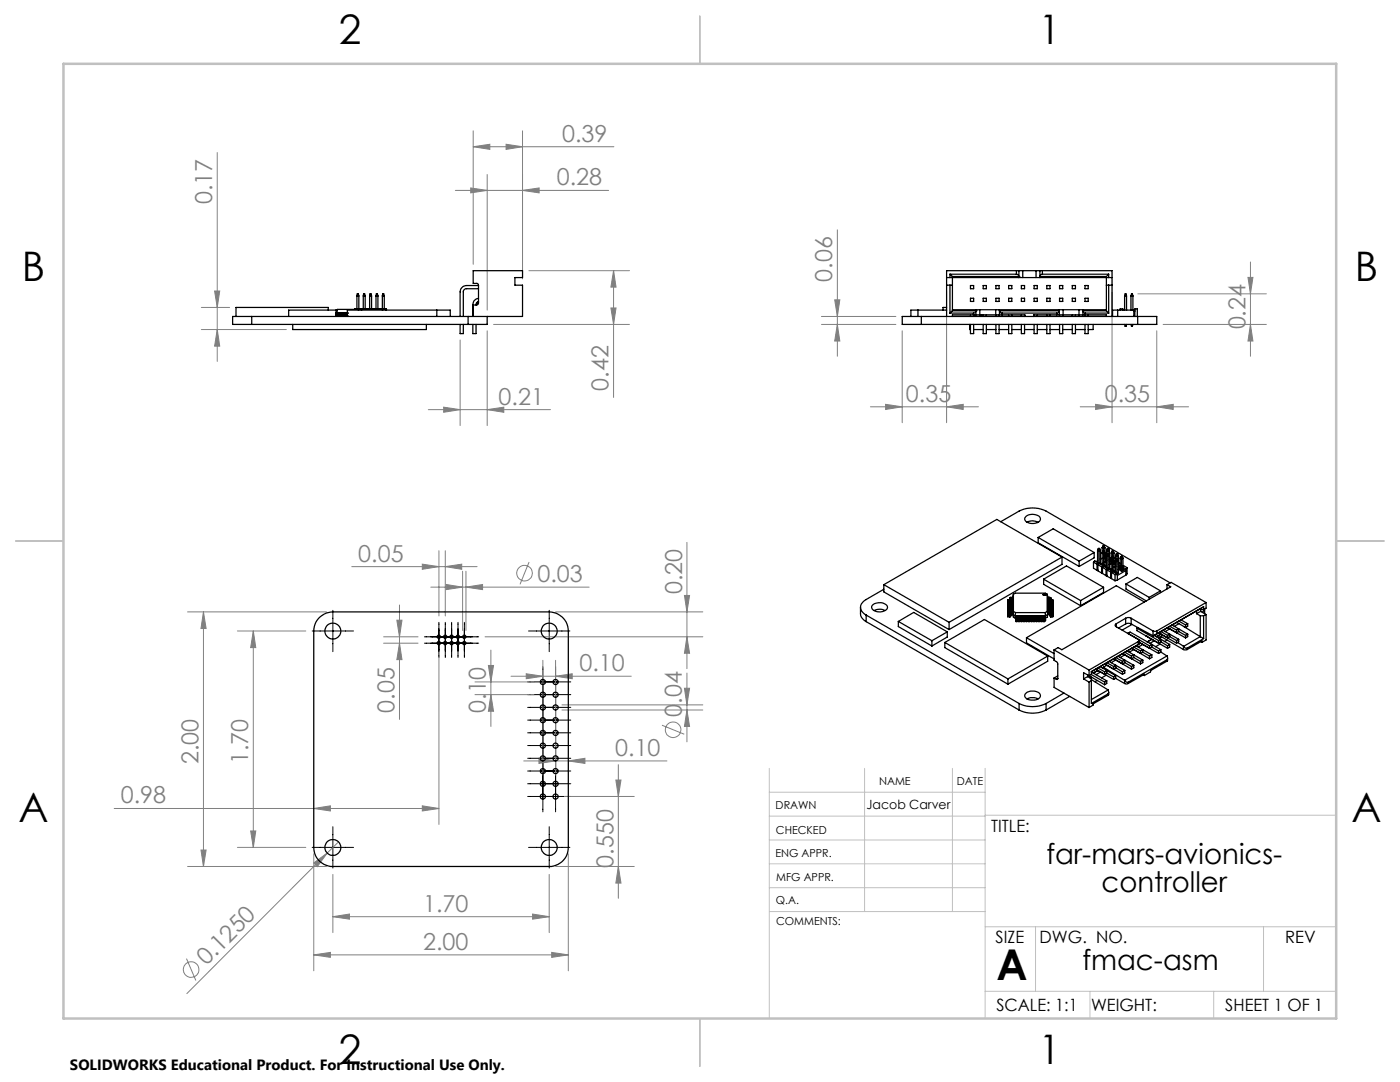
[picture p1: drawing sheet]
<svg xmlns="http://www.w3.org/2000/svg" width="279mm" height="216mm" viewBox="0 0 279 216" stroke-linecap="round" stroke-linejoin="round" font-family="sans-serif">
<defs><g id="words">
<text font-size="8.5" x="198.9" y="195.5">A</text>
<g font-size="8.1">
<text x="67.6" y="8.9">2</text>
<text x="207.3" y="8.9">1</text>
<text x="4.4" y="56.2">B</text>
<text x="270.4" y="56.2">B</text>
<text x="3.7" y="164.1">A</text>
<text x="269.7" y="164.1">A</text>
<text x="67.6" y="212.4">2</text>
<text x="207.3" y="212.4">1</text>
</g>
<g font-size="5.6">
<text x="208.8" y="172.3">far-mars-avionics-</text>
<text x="219.8" y="178">controller</text>
<text x="216" y="193.5">fmac-asm</text>
</g>
<g font-size="4.7" fill="#808080">
<text x="112.2" y="28.3">0.39</text>
<text x="42.3" y="40.8" transform="rotate(-90 42.3 40.8)">0.17</text>
<text x="111.1" y="37">0.28</text>
<text x="166.1" y="56.2" transform="rotate(-90 166.1 56.2)">0.06</text>
<text x="248.6" y="65.7" transform="rotate(-90 248.6 65.7)">0.24</text>
<text x="121.4" y="78" transform="rotate(-90 121.4 78)">0.42</text>
<text x="99.5" y="80.7">0.21</text>
<text x="180.8" y="80.2">0.35</text>
<text x="220.5" y="80.2">0.35</text>
<text x="71.5" y="112">0.05</text>
<text x="107.3" y="116.1">0.03</text>
<text x="136.1" y="118.6" transform="rotate(-90 136.1 118.6)">0.20</text>
<text x="115.7" y="133.9">0.10</text>
<text x="78.7" y="142.2" transform="rotate(-90 78.7 142.2)">0.05</text>
<text x="97" y="142.2" transform="rotate(-90 97 142.2)">0.10</text>
<text x="136.1" y="143" transform="rotate(-90 136.1 143)">0.04</text>
<text x="39.6" y="152.5" transform="rotate(-90 39.6 152.5)">2.00</text>
<text x="49.6" y="152.5" transform="rotate(-90 49.6 152.5)">1.70</text>
<text x="122.8" y="150.8">0.10</text>
<text x="24.1" y="160.3">0.98</text>
<text x="122.4" y="173.2" transform="rotate(-90 122.4 173.2)">0.550</text>
<text x="84.4" y="181.9">1.70</text>
<text x="84.4" y="189.5">2.00</text>
<text x="41.2" y="192.8" transform="rotate(-45 41.2 192.8)">0.1250</text>
</g>
<g font-size="3.4">
<text x="197.8" y="166">TITLE:</text>
<text x="198.7" y="188.1">SIZE</text>
<text x="207.5" y="188.1">DWG. NO.</text>
<text x="256.5" y="188.2">REV</text>
<text x="198.8" y="201.7">SCALE: 1:1</text>
<text x="217.7" y="201.8">WEIGHT:</text>
<text x="244.5" y="201.7">SHEET 1 OF 1</text>
</g>
<text font-size="3" x="14" y="213.5">SOLIDWORKS Educational Product. For Instructional Use Only.</text>
<text font-size="2.5" x="172.9" y="161.4">Jacob Carver</text>
<g font-size="2.2">
<text x="154.8" y="161.4">DRAWN</text>
<text x="175.4" y="156.6">NAME</text>
<text x="191" y="156.6">DATE</text>
<text x="154.9" y="166.3">CHECKED</text>
<text x="154.8" y="171">ENG APPR.</text>
<text x="154.9" y="175.7">MFG APPR.</text>
<text x="154.9" y="180.4">Q.A.</text>
<text x="154.9" y="184.6">COMMENTS:</text>
</g>
</g></defs>
<g fill="none" stroke="#808080" stroke-width=".2">
<path d="M43.4 30.4v41.7M90.9 38h30.6M93.9 37.5l3.3 .5-3.3 .5zM94.4 29.3l3.4-.5v1zM94.4 26.1v26.6M94.4 29.3h28.1M97.2 34.8v27.1M101 28.8l3.3 .5-3.3 .5zM104.3 38l3.3-.5v1zM104.3 26.1v29.5M42.8 58.1h1.1l-.5 3.2zM105.6 54h20"/>
<path d="M122.4 54l.5 3.3h-1zM122.4 54v25.3M166.6 59.8h1l-.5 3.3zM167.1 45.9v25.2M188.9 58.2v26.1M221.9 58.2v26.1M227.1 58.6h25.6M249.1 55.4h.9l-.4 3.2zM249.6 52.3v18.8M40.2 61.3h5.6M40.2 65.8h16.9M43.4 65.8l.5 3.3h-1.1z"/>
<path d="M91.8 67.8v17.1M97.2 66v18.9M98.5 64.7h27.1M121.9 61.5h1l-.5 3.2zM163.9 64.7h14.9M163.9 63.1h14.9M167.1 64.7l.5 3.4h-1zM180.1 66v18.3M230.9 66v18.3M232.1 64.7h20.6M249.6 64.7l.4 3.4h-.9zM85.5 81.7h24.4"/>
<path d="M88.5 81.2l3.3 .5-3.3 .6zM97.2 81.7l3.3-.5v1.1zM173.7 81.2h21.6M176.7 80.7l3.4 .5-3.4 .5zM188.9 81.2l3.3-.5v1zM215.6 81.2h21.6M218.7 80.7l3.2 .5-3.2 .5zM230.9 81.2l3.2-.5v1zM70.2 113.1h25M84.3 112.6l3.3 .5-3.3 .5zM86 117.2h31.6M87.6 109.9v13"/>
<path d="M88.9 113.1l3.2-.5v1zM88.9 109.9v13M89 116.6l3.3 .6-3.3 .5zM92.3 114v11.8M93 117.2l3.3-.6v1.1zM93 114v11.8M105.6 112.1l-1.8 4.5M136.6 118.8h1l-.5 3.3zM137.1 108.2v25.2M37.4 122.1h27.8M40.6 122.1v50.8M40.6 122.1l.5 3.3h-1z"/>
<path d="M47.4 125.9h13.6M50.6 125.9v43.2M50.6 125.9l.4 3.3h-1zM76.6 128.3h6.8M76.6 127.1h6.8M79.2 123.8h1l-.5 3.3zM79.7 128.3l.5 3.3h-1zM79.7 120.7v22.8M87.6 131.2v33.3M94.8 136.1h11.8M94.8 138.6h11.8M96.8 127.1h43.5"/>
<path d="M97.5 132.8h1l-.5 3.3zM98 129.7v15.3M98 138.6l.5 3.3h-1zM102 134.9h24M105 134.4l3.3 .5-3.3 .5zM108.3 131.8v22.8M110.9 134.9l3.3-.5v1zM110.9 131.8v22.8M110.9 122.1h29.4M136.6 137.3h1l-.5 3.4zM137.1 127.1l.5 3.3h-1zM137.1 134.3v13.7"/>
<path d="M104.5 151.8h28.6M107.6 151.3l3.3 .5-3.3 .5zM112.1 140.7h28.2M112.1 141.7h28.2M112.6 158.9h14M113.4 151.8l3.3-.5v1zM122.9 155.6h1l-.5 3.3zM123.4 152.6v26.6M132.1 144.7l4.5 1.8M137.1 141.7l.5 3.3h-1zM22.8 161.3h64.8M37.4 172.9h27.8"/>
<path d="M40.1 169.6h1l-.5 3.3zM47.4 169.1h13.6M50 165.8h1l-.4 3.3zM62.6 170.4v23.3M62.6 172.2l2.7-2-2 2.7zM62.6 161.3l3.3-.5v1zM65.3 170.2l-28 28.1M66.4 174.5v11.6M67.6 168l-2.3 2.2M84.3 160.8l3.3 .5-3.3 .5zM109.6 174.5v11.6M110.9 172.9h15.7"/>
<path d="M113.4 170.4v23.3M123.4 172.9l.5 3.3h-1zM37.2 191.3l1.9 4.4M62.6 190.5l3.3-.5v1zM62.6 190.5h50.8M66.4 182.9l3.3-.5v1zM66.4 182.9h43.2M106.3 182.4l3.3 .5-3.3 .5zM110.1 190l3.3 .5-3.3 .5z"/>
<circle cx="104.7" cy="114.4" r="1.55"/>
<circle cx="134.3" cy="145.6" r="1.55"/>
<circle cx="38.1" cy="193.4" r="1.56"/>
</g>
<g fill="none" stroke="#000" stroke-width=".2">
<path d="M62.3 125.9h8.3M66.4 121.8v8.2M84.7 127.1h10.8M84.7 128.3h10.8M87.6 124.2v7M88.9 124.2v7M90.1 124.2v7M91.4 124.2v7M92.7 124.2v7M105.3 136.1h8.6M105.3 138.6h8.6M105.5 125.9h8.2"/>
<path d="M108.3 133v29M109.6 121.8v8.2M110.9 133v29M105.3 158.9h8.6M105.3 156.4h8.6M105.3 153.8h8.6M105.3 151.3h8.6M105.3 148.8h8.6M105.3 146.2h8.6M105.3 141.1h8.6M105.3 143.7h8.6M62.3 169.1h8.3"/>
<path d="M66.4 165v8.2M105.5 169.1h8.2M109.6 165v8.2"/>
</g>
<g fill="none" stroke="#c0c0c0" stroke-width=".2">
<path d="M153.5 153.3v49.9M153.5 158.1h43.1M172.5 153.3v28.6M190.1 153.3v28.6M196.6 153.3v49.9M153.5 167.6h43.1M153.5 162.8h43.1M153.5 172.4h43.1M153.5 177.1h43.1M196.6 162.7h70.1M153.6 181.9h43M196.6 197.8h70.1"/>
<path d="M196.6 184.9h70.1M206.7 184.9v12.9M217.5 197.8v5.4M242.2 197.8v5.4M252.2 184.9v12.9"/>
</g>
<path d="M139.7 3.2v9.5M3.1 107.9h9.6M266.7 107.9h9.5M139.7 203.2v9.6" fill="none" stroke="#c0c0c0" stroke-width=".25"/>
<path d="M12.7 12.7h254v190.5h-254z" fill="none" stroke="#c0c0c0" stroke-width=".5"/>
<g fill="#808080">
<path d="M62.6 172.2l2.7-2-2 2.7z"/>
<path d="M104.3 38l3.3-.5v1zM93.9 37.5l3.3 .5-3.3 .5zM101 28.8l3.3 .5-3.3 .5zM94.4 29.3l3.4-.5v1zM84.3 160.8l3.3 .5-3.3 .5zM62.6 161.3l3.3-.5v1z"/>
<path d="M88.5 81.2l3.3 .5-3.3 .6zM97.2 81.7l3.3-.5v1.1zM176.7 80.7l3.4 .5-3.4 .5zM188.9 81.2l3.3-.5v1zM218.7 80.7l3.2 .5-3.2 .5zM230.9 81.2l3.2-.5v1zM105 134.4l3.3 .5-3.3 .5zM110.9 134.9l3.3-.5v1zM84.3 112.6l3.3 .5-3.3 .5zM88.9 113.1l3.2-.5v1zM66.4 182.9l3.3-.5v1zM106.3 182.4l3.3 .5-3.3 .5zM62.6 190.5l3.3-.5v1zM110.1 190l3.3 .5-3.3 .5zM89 116.6l3.3 .6-3.3 .5zM93 117.2l3.3-.6v1.1zM107.6 151.3l3.3 .5-3.3 .5zM113.4 151.8l3.3-.5v1z"/>
<path d="M121.9 61.5h1l-.5 3.2zM122.4 54l.5 3.3h-1zM79.7 128.3l.5 3.3h-1zM79.2 123.8h1l-.5 3.3zM137.1 127.1l.5 3.3h-1zM136.6 118.8h1l-.5 3.3z"/>
<path d="M42.8 58.1h1.1l-.5 3.2zM43.4 65.8l.5 3.3h-1.1zM249.1 55.4h.9l-.4 3.2zM249.6 64.7l.4 3.4h-.9zM166.6 59.8h1l-.5 3.3zM167.1 64.7l.5 3.4h-1zM97.5 132.8h1l-.5 3.3zM98 138.6l.5 3.3h-1zM136.6 137.3h1l-.5 3.4zM137.1 141.7l.5 3.3h-1zM40.6 122.1l.5 3.3h-1zM40.1 169.6h1l-.5 3.3zM50.6 125.9l.4 3.3h-1zM50 165.8h1l-.4 3.3zM122.9 155.6h1l-.5 3.3zM123.4 172.9l.5 3.3h-1z"/>
</g>
<g fill="none" stroke="#000" stroke-width=".25">
<path d="M71.2 59.1h.4M71.2 59.1l.1-.5h.2l.1 .5M71.2 59.1v2.5M71.6 59.1v2.5M72.5 59.1v2.5M72.5 59.1h.4M72.5 59.1l.1-.5h.2l.1 .5M72.9 59.1v2.5M73.8 59.1h.4M73.8 59.1v-.5h.2l.2 .5M73.8 59.1v2.5M74.2 59.1v2.5"/>
<path d="M75 59.1h.4M75 59.1l.1-.5h.2l.1 .5M75 59.1v2.5M75.4 59.1v2.5M76.3 59.1h.4M76.3 59.1l.1-.5h.2l.1 .5M76.3 59.1v2.5M76.7 59.1v2.5M95.5 57.6h-2.4a.6 .6 0 0 0-.6 .6v4.9M95.5 57h-2.4a1.33 1.33 0 0 0-1.3 1.2v4.9M95.5 59.5a1.21 1.21 0 0 0-1.1 1.3v2.3M188.9 55.4h33"/>
<path d="M188.9 56.9h1.2M189.6 54.7l.5 .5M189.6 54.7h13.2M189.6 54.7v.7M189.6 56.9v5.6M190.1 55.2h13.2M190.1 55.2v6.8M193.7 57h.6v.6h-.6zM193.7 59.5h.6v.6h-.6zM196.2 57h.6v.6h-.6zM196.2 59.5h.6v.6h-.6zM198.8 57h.6v.6h-.6z"/>
<path d="M198.8 59.5h.6v.6h-.6zM201.3 57h.6v.6h-.6zM201.3 59.5h.6v.6h-.6zM202.8 54.7l.3 .1 .2 .4M202.8 54h.5M202.8 54h-13.9v9.1M202.8 54v.7M203.3 55.2h.1M203.3 54h.8M203.3 54v1.4M203.8 57h.7v.6h-.7zM203.8 59.5h.7v.6h-.7z"/>
<path d="M204.1 54h2.7M204.1 54v1.4M206.4 57h.6v.6h-.6zM206.4 59.5h.6v.6h-.6zM206.8 54h.7M206.8 54v1.4M207.5 55.2h.1M207.5 54h.5M207.5 55.2h13.3M207.5 54v1.4M208 54.7l-.2 .1-.3 .4M208 54h13.9v9.1"/>
<path d="M208 54.7h13.3M208 54v.7M208.9 57h.6v.6h-.6zM208.9 59.5h.6v.6h-.6zM211.5 57h.6v.6h-.6zM211.5 59.5h.6v.6h-.6zM214 57h.6v.6h-.6zM214 59.5h.6v.6h-.6zM216.5 57h.7v.6h-.7zM216.5 59.5h.7v.6h-.7zM220.8 55.2v6.8M220.8 56.9h1.1"/>
<path d="M221.3 54.7v.7M221.3 56.9v5.6M221.3 54.7l-.5 .5M224.4 59.1v2.8M224.4 59.1h.4M224.4 59.1l.1-.5h.2l.1 .5M224.8 59.1v2.8M225.7 59.1h.4M225.7 59.1l.1-.5h.2l.1 .5M225.7 59.1v2.8M226.1 59.1v2.8M50.2 63.1h-3.8v1.6h3.8"/>
<path d="M50.2 63.1h43.2M50.2 63.1v1.6M50.2 64.7h43.2M58.4 64.7v1.1h26.7v-1.1M65.5 61.9v-.6h-18.4v1.8M67.1 61.9v1.2M67.1 62.5h.1M67.1 62.4h2.2M67.1 62.5v.4M67.2 62.6h.1M67.2 62.4h.1M67.2 62.6l-.1 .5"/>
<path d="M67.2 62.4l-.1 .1M67.2 63h.1M67.3 62.6v.2M67.3 62.5h.1M67.3 61.9h-9.7v1.2M67.3 62.5h.2M67.3 63v.1M67.3 62.5v.5M67.4 62.5h-.1M67.4 62.4v.1M67.4 63h.1M67.5 62.5h.1"/>
<path d="M67.5 62.5l-.1 .5M67.6 62.6h.1M67.6 62.4h.1M67.6 62.6l-.1 .5M67.6 62.4l-.1 .1M67.6 63h.1M67.7 62.5h.1M67.7 63v.1M67.7 62.5l-.1 .5M67.7 62.4v.1M67.8 63h.1M67.8 62.5h.1"/>
<path d="M67.8 62.5v.5M67.9 62.6h.1M67.9 62.4h.1M67.9 62.6l-.1 .5M67.9 62.4l-.1 .1M67.9 63h.1M68 63h.1M68.1 62.5h.1M68.1 63v.1M68.1 62.5l-.1 .5M68.1 62.4v.1M68.1 63h.1"/>
<path d="M68.2 62.5h.1M68.2 62.5l-.1 .5M68.3 62.4l-.1 .1M68.3 63h.1M68.3 62.6h.1M68.3 62.4h.1M68.4 62.6h-.1l-.1 .5M68.4 62.5h.1M68.4 63v.1M68.4 62.5l-.1 .5M68.4 62.4v.1M68.5 63h.1"/>
<path d="M68.5 62.5h.1M68.5 63v.1M68.5 62.5v.5M68.6 62.4l-.1 .1M68.7 63h.1M68.7 62.6h.1M68.7 62.4h.1M68.8 62.5h.1M68.8 63v.1M68.8 62.6h-.2v.4M68.8 62.5l-.1 .5M68.8 62.4v.1"/>
<path d="M68.8 63h.1M68.9 62.5h.1M68.9 63v.1M68.9 62.5l-.1 .5M69 62.4l-.1 .1M69 63h.1M69 62.6h.1M69 62.4h.1M69 62.6l-.1 .4M69.1 62.5h.1M69.1 63v.1M69.1 62.5h.2"/>
<path d="M69.1 62.5l-.1 .5M69.1 62.4v.1M69.2 63h.1M69.3 62.5h.1M69.3 63v.1M69.3 62.5l-.1 .5M69.3 62.4h.1M69.3 63.1v-1.2h20.6v1.2M69.3 62.8v.2h-2.2M69.3 62.4v.1M70.8 61.7v-.1h6.3v.3M70.9 61.6v.1"/>
<path d="M71.5 61.7v.2M71.9 61.6v.1M72 61.6v.1M72.1 61.7v.2M72.2 61.6v.1M73.2 61.6v.1M73.3 61.6v.1M73.4 61.6v.1M74.5 61.6v.1M74.6 61.6v.1M74.7 61.6v.1M75.7 61.6v.1"/>
<path d="M75.8 61.6v.1M76 61.6v.1M76.3 61.9v-.2h-9l-.1 .7M77 61.6v.3M87.2 61.9v1.2M91.8 64.7v1.9h.7v-1.9M93.4 63.1h3.8M93.4 63.1v1.6M94.4 64.7v1.9h.6v-1.9M95.1 60.9l.4-.4v-3.6l-.3-.3h-.8v-2.6h9.9v1.4h-1.5v1.5h1.5v6.2h-7.1M95.1 60.9h-.7v2.2M95.5 60.3l-.3 .2-.1 .4"/>
<path d="M95.5 60.1l-.4 .4-.1 .4M97.2 63.1v1.6h-3.8M183.2 61.9v1.2M183.9 63.1h-3.8v1.6h3.8M183.9 63.1h43.1M183.9 64.7h43.1M183.9 63.1v1.6M188.9 61.9h-7.1v1.2M188.9 61.3h-.7v.6M189.6 62.5h4.7M190.1 62h4.7M190.1 62l-.5 .5"/>
<path d="M190.1 61.8h30.7M193.5 64.7v1.1h.2M193.7 64.7v1.9h.6v-1.9M193.7 62.8v.3M194.3 62.8h.5M194.3 62.8h-4.2v.3M194.3 62.5v.3M194.3 65.8h1.9M194.3 62.8v.3M194.4 62.8v.3M194.8 62l-.2 .4-.3 .1M194.8 62h.1"/>
<path d="M194.8 62.8h.7M194.8 61.8v1M195.5 62.8h3.2M195.5 61.8v1M195.9 62.8v.3M196.2 64.7v1.9h.6v-1.9M196.2 62.8v.3M196.8 65.8h2M196.8 62.8v.3M198.7 62.8h.8M198.7 61.8v1M198.8 64.7v1.9h.6v-1.9"/>
<path d="M198.8 62.8v.3M199.4 65.8h1.9M199.4 62.8v.3M199.5 62l.2 .4 .3 .1M199.5 62.8h.5M199.5 62h.1M199.5 62h11.9M199.5 61.8v1M200 62.5h10.9M200 62.8h4.5v.3M200 62.5v.3M201.3 64.7v1.9h.6v-1.9"/>
<path d="M201.3 62.8v.3M201.9 65.8h1.9M201.9 62.8v.3M203.8 64.7v1.9h.7v-1.9M203.8 62.8v.3M204.5 62.8v.3M204.5 65.8h1.9M206.4 64.7v1.9h.6v-1.9M207 65.8h1.9M207 62.8v.3M208.9 64.7v1.9h.6v-1.9M208.9 62.8v.3"/>
<path d="M209.5 62.8v.3M209.5 65.8h2M210.9 62.8h.5M210.9 62.8h-4.6v.3M210.9 62.5v.3M211.4 62l-.2 .4-.3 .1M211.4 62h.1M211.4 62.8h.8M211.4 61.8v1M211.5 64.7v1.9h.6v-1.9M211.5 62.8v.3M212.1 65.8h1.9"/>
<path d="M212.1 62.8v.3M212.2 62.8h3.1M212.2 61.8v1M214 64.7v1.9h.6v-1.9M214 62.8v.3M214.6 65.8h1.9M214.6 62.8v.3M215.3 62.8h.8M215.3 61.8v1M216.1 62l.2 .4 .3 .1M216.1 62.8h.5M216.1 62h.1"/>
<path d="M216.1 62h4.7M216.1 61.8v1M216.5 64.7v1.9h.7v-1.9M216.5 62.8v.3M216.6 62.8h4.2v.3M216.6 62.5h4.7M216.6 62.5v.3M217.2 62.8v.3M218.2 64.7v1.1h-1M220.8 62l.5 .5M222 63.1v-1.2h4.3v1.2M223.1 61.9v1.2"/>
<path d="M223.6 61.9v-.3h.5v.3M224.4 64.7l.1 .4h.2l.1-.4M225.7 64.7l.1 .4h.2l.1-.4M226.3 62.1h.2M226.5 63.1v-1.5h.5v1.5M227 63.1h3.9v1.6h-3.9M227 63.1v1.6M176.4 117.6l-3.5 2a1.63 1.63 0 0 0-1.2 1.6 1.63 1.63 0 0 0 1.2 1.5M176.4 116.7l13 7.5M176.4 116.7v1.4l13 7.5M199.7 104.1l3.7-2.1a6.1 6.1 0 0 1 5.4 0l24.7 14.3M201.1 119.8h.4"/>
<path d="M201.5 120h.1M201.5 119.8h.1M201.5 119.7h.1M201.5 120h-.4v.2h.4M201.5 119.7v.1M201.5 120v.1M201.5 119.9h.1M201.5 119.7h-.4v.2h.4M201.5 119.9v.2M201.5 119.9v.1M201.6 120h.1M201.6 119.7h.1"/>
<path d="M201.6 119.3h.1M201.6 119.3v.1M201.6 120l-.1 .4M201.6 119.9l-.1 .3M201.6 119.7l-.1 .4M201.6 119.6l-.1 .3M201.6 119.4l-.1 .4M201.6 119.4h.1M201.6 119.3l-.1 .4M201.6 119.5v.2M201.6 119.8v.2M201.6 119.8v.1"/>
<path d="M201.6 119.8h.5M201.6 119.9h.1M201.6 119.2h.1M201.7 119.2l-.1 .2M201.7 119.5l-.1 .2M201.7 119.6h.4M201.7 119.6l-.1 .1M201.7 119.7h.1M201.7 119.5h.1M201.7 119.2v.1M201.7 119.5v.1M201.7 119.7v.2"/>
<path d="M201.7 119.9h.4M201.7 119.9l-.1 .1M201.7 119.7h.4M201.7 119.2h.4M201.7 119.5h.4M201.7 119.2l-.1 .1M201.8 119.7h.1M201.8 119.5h.1M201.8 119.2v.1M201.8 119.5v.1M201.8 119.8v.1M201.8 119.5h.3"/>
<path d="M201.8 119.5h-.2M202.1 119.3l-.5 .1M202.2 118.6l.5-.2h5.9l.4 .2M202.2 118.6v3.4M202.2 118.6l-.1 .5v3.5M204.8 103a2.1 2.1 0 0 1 2.8 .4 .89 .89 0 0 1-.9 1 1.8 1.8 0 0 1-2.2-.8v-.2zM205 104.2a2.32 2.32 0 0 1 2.2 0M207.2 107.2l3-1.7 8.2 4.7M207.2 107.2v1.1l8.2 4.7M207.2 107.2l8.2 4.8M208.2 118.7h.1M208.2 118.6l.1 .1"/>
<path d="M208.3 115.6l4.5-2.7 7.4 4.3M208.3 115.6l7.4 4.2M208.3 115.6v1l7.4 4.3M208.3 118.6v.1M208.3 118.6v.2l.3-.1v-.1M208.3 118.6h.2M208.4 118.6h.1M208.5 118.6h.1M208.5 118.6l-.2 .1M208.5 118.6l.1 .1M208.6 118.6v.1M208.6 118.7h.1"/>
<path d="M209 118.6v3.4M209 118.6l.1 .5v3.5M209.1 119.8h.5M209.1 119.9h.4M209.1 119.5h.5M209.1 119.6h.5M209.1 119.7h.4M209.1 119.2h.4M209.1 119.3h.5M209.1 119.5h.4M209.5 119.2v.1M209.5 119.7h.1"/>
<path d="M209.5 119.5h.1M209.5 119.5v.1M209.5 119.7v.2M209.5 119.9h.1M209.5 119.2h.1M209.6 119.6v.1M209.6 119.2v.1M209.6 119.5v.1M209.6 119.8v.1M209.6 119.9v.1M209.6 119.3v.1M209.6 119.2h.1"/>
<path d="M209.6 119.2v.2M209.6 119.5v.2M209.6 119.8v.2M209.6 119.8h.1M209.6 119.4h.1M209.6 120h.1M209.6 119.7h.1M209.6 119.3h.1M209.6 120l.1 .4M209.6 119.9l.1 .3M209.6 119.7l.1 .4M209.6 119.6l.1 .3"/>
<path d="M209.6 119.4l.1 .4M209.6 119.3l.1 .4M209.7 119.9h.1M209.7 119.8h.1M209.7 119.7h.1M209.7 119.7h.4v.2h-.4M209.7 119.7v.1M209.7 119.9v.2M209.7 119.8h.4M209.7 119.9l.1 .1M209.8 120h.1M209.8 120h.3v.2h-.4"/>
<path d="M211.9 111.2l-13-7.6-22.5 13.1M211.9 111.2l-22.5 13M211.9 111.2v1.4l-22.5 13M215.4 112v1M215.7 119.8v1.1M218.2 112.2l.7 .4M218.2 112.2l.3-.3 .9 .5M218.2 112.2v1.2l.7 .4M218.4 110.2l-3 1.8M218.4 110.2v1.1l-3 1.7M218.9 112.6v1.2M219 111.9l-.2 .2"/>
<path d="M219 109.8l.3 .2 .3-.2M219 109.8v2.5M219.1 113.7l-.2 .1M219.1 112.7l.8 .4M219.1 112.7v1.2l.8 .4M219.2 109.5l.1-.1 .2 .1M219.2 109.5l-.2 .3M219.2 109.5l.1 .1M219.3 109.6v2.8M219.4 112.4l-.5 .2M219.4 112.4l-.3 .3M219.4 112.4l.9 .6"/>
<path d="M219.5 109.5l-.2 .1M219.5 109.5l.1 .3M219.6 109.8v2.5l-.2 .1M219.9 113.1v1.2M220 112.4l-.3 .2M220 111.4l-.4 .2M220 109.3l.2 .2 .3-.2M220 109.3v3.4M220 113.2v1.2l.7 .5M220 114.3h-.1M220 113.2l.7 .4M220.1 109l-.1 .3"/>
<path d="M220.1 109h.1M220.1 109h.3M220.1 110l-.1 .3 .2 .2 .3-.2-.1-.3M220.1 110l.1 .1M220.2 117.2l-4.5 2.6M220.2 109v.9M220.2 110.1v2.8M220.2 117.2v1l-4.5 2.7M220.2 109.9l-.1 .1M220.2 109.9l.2 .1M220.3 113l.9 .5M220.3 113l-.4 .1"/>
<path d="M220.3 113l-.3 .2M220.4 109h-.2M220.4 109l.1 .3M220.4 110l-.2 .1M220.5 111.4l.3 .3M220.5 111.1l.3 .2M220.5 110.8l.3 .1M220.5 109.3v3.5l-.2 .1M220.7 113.6v1.3M220.8 111.9l-.3 .2M220.8 113l-.2 .1M220.8 109.8l.3 .2 .3-.2"/>
<path d="M220.8 109.8v3.5M220.9 113.7l.8 .4M220.9 113.7v1.3l.8 .4M220.9 114.8l-.2 .1M221 110.5l-.2 .3 .3 .2 .3-.2-.1-.3M221 110.5l.1 .1M221 109.5l.1 .1M221 109.5l-.2 .3M221 109.5l.1-.1 .2 .1M221.1 109.6v.9M221.1 110.6v2.9M221.1 110.5h-.1"/>
<path d="M221.1 110.5h.2M221.2 113.5l-.3 .2M221.2 113.5l.9 .5M221.2 113.5l-.5 .1M221.3 110.5l-.2 .1M221.3 109.5l-.2 .1M221.3 109.5l.1 .3M221.4 112l.4 .1M221.4 111.3l.4 .1M221.4 111.7l.4 .1M221.4 109.8v3.5l-.2 .2M221.7 114.1v1.3"/>
<path d="M221.8 113.5l-.3 .1M221.8 112.4l-.4 .2M221.8 110.3v3.5M221.8 110.3l.2 .2 .3-.2M221.8 115.3l-.1 .1M221.8 114.2l.7 .5M221.8 114.2v1.3l.7 .4M221.9 110h.3M221.9 111.1l-.1 .3 .2 .1 .3-.1-.1-.3M221.9 111.1h.1M221.9 110l.1 .1M221.9 110l-.1 .3"/>
<path d="M222 110.1v.9M222 111.1v2.8M222 111l-.1 .1M222 111l.2 .1M222.1 114l-.4 .1M222.1 114l.9 .5M222.1 114l-.3 .2M222.2 111.1h-.2M222.2 110l-.2 .1M222.2 110l.1 .3M222.3 110.3v3.5l-.3 .2M222.3 112.5l.3 .2"/>
<path d="M222.3 112.1l.3 .3M222.5 114.7v1.2M222.6 113l-.3 .1M222.6 114l-.2 .2M222.6 110.8v3.5M222.6 110.8l.3 .2 .3-.2M222.8 111.6l-.2 .3M222.8 111.6l.1 .1M222.8 110.5l-.2 .3M222.8 110.5l.1 .1M222.8 110.5h.3M222.9 110.6v.9"/>
<path d="M222.9 111.7v2.8M222.9 111.5l-.1 .1M222.9 111.5l.2 .1M223 114.5l-.5 .2M223 114.5v1.2M223 115.7l-.5 .2M223.1 111.6l.1 .3-.3 .1-.6-.1M223.1 111.6l-.2 .1M223.1 110.5l-.2 .1M223.1 110.5l.1 .3M223.2 113l.4 .2M223.2 112.4l.4 .1"/>
<path d="M223.2 112.7l.4 .2M223.2 110.8v3.5l-.2 .2M223.6 113.5l-.4 .2M223.6 111.4v2.4l.2 .2M223.6 111.4l.2 .1 .3-.1M223.7 111.1l-.1 .3M223.7 111.1h.1M223.7 111.1h.3M223.8 111.1v2.9M224 111.1h-.2M224 111.1l.1 .3M224.1 111.4v2.4l-.3 .2"/>
<path d="M224.1 113.5l.6 .3-1.7 1M224.1 113.2l.6 .3M224.1 112.9l.8 .4M224.7 113.5v1.3M224.7 114.8l-1.7 .9M224.7 116.5l2.3-1.3 4.6 2.7M224.7 116.5l4.6 2.7M224.7 116.5v1l4.1 2.4M224.9 113.3l-.2 .2M224.9 113.3v1.2l-.2 .3M229.3 119.2v.4M231.6 117.9l-2.3 1.3"/>
<path d="M231.6 117.9v.4M232.9 116.7l.7 .4-21.7 12.5-.7-.4-.8 .5M232.9 116.7l.8-.5 7 4M232.9 116.7v.8M63.6 123.4l1.5-1.1 1.3-.2h43.2a3.8 3.8 0 0 1 3.8 3.8v43.2a3.8 3.8 0 0 1-3.8 3.8h-43.2a3.8 3.8 0 0 1-3.8-3.8v-43.2l.3-1.3zM171.7 121.2a2.29 2.29 0 0 0 1.2 2.8M172.9 122.7l30.5 17.7M172.9 122.7v1.3M172.9 124l30.5 17.7M174.1 120.8a2.1 2.1 0 0 1 3 .2 1.28 1.28 0 0 1-1.7 1.1l-1-.3a.68 .68 0 0 1-.3-1zM174.4 121.8a2.62 2.62 0 0 1 2.2 0M179.3 124v1l6.7 3.9"/>
<path d="M179.3 124l6.7 3.8M179.3 124l3.1-1.8 6.7 3.9M186 127.8v1.1M188.6 128.2v1l12.6 7.3M188.6 128.2l12.6 7.3M188.6 128.2l7.9-4.6 12.6 7.3M189.1 126.1l-3.1 1.7M189.1 126.1v1l-3.1 1.8M189.4 124.2v1.4M201.1 123h.4M201.1 122.5h.4M201.1 122.8h.4"/>
<path d="M201.1 122.3h.4M201.1 122.7h.4M201.1 121.8h.4M201.1 121.5h.4M201.1 121.2h.4M201.1 121.1h.4M201.1 120.8h.4M201.1 120.7h.4M201.1 120.4h.4M201.1 120.1h.4M201.2 135.5v1M201.5 123h.1"/>
<path d="M201.5 122.8h.1M201.5 122.7h.1M201.5 122.6h.1M201.5 122.4h.1M201.5 122.3h.1M201.5 122h.1M201.5 121.8h.1M201.5 121.7h.1M201.5 121.5h.1M201.5 121.4h.1M201.5 121.2h.1M201.5 121.1h.1"/>
<path d="M201.5 121h.1M201.5 120.8h.1M201.5 120.7h.1M201.5 120.5h.1M201.5 120.4h.1M201.5 120.3h.1M201.5 120.1h.1M201.5 121.4h-.4v.2h.4M201.5 120.3v.1M201.5 120.5v.2M201.5 120.8v.2M201.5 121.1v.1"/>
<path d="M201.5 121.4v.1M201.5 121.7v.1M201.5 122v.1h-.4M201.5 122.3v.1M201.5 122.6v.1M201.5 122.8v.2M201.5 122.1h.1M201.5 120.9h.1M201.5 120.6h.1M201.5 122.2h-.4M201.5 122h-.4v1.1l.5-.1 .1-.4M201.5 120.3h-.4v.2h.4"/>
<path d="M201.5 120.5h-.4v.9h.4M201.5 121.7h-.4v.2h.4M201.5 122.3v.1h-.4M201.5 120.2v.2M201.5 120.5v.1M201.5 120.8v.2h-.4M201.5 122v.1M201.5 122.2h.1M201.5 120.6v.1M201.5 120.8h-.4M201.6 123h.1M201.6 122.4h.1"/>
<path d="M201.6 122.2h.1M201.6 121.7h.1M201.6 121.4h.1M201.6 121h.1M201.6 120.7h.1M201.6 122.4l-.1 .6M201.6 120.1l-.1 .5M201.6 120.7v.2M201.6 121l-.1 .5M201.6 122.2v.1M201.6 122.4l-.1 .4M201.6 122.3h.1"/>
<path d="M201.6 122.3l-.1 .4M201.6 122.2l-.1 .4M201.6 121.9l-.1 .4M201.6 121.7l-.1 .4M201.6 121.4l-.1 .6M201.6 121.3l-.1 .4M201.6 120.9l-.1 .5M201.6 120.8h.1M201.6 120.7l-.1 .4M201.6 120.4l-.1 .4M201.6 120.2l-.1 .3M201.6 121.2v.2"/>
<path d="M201.6 122h.5M201.6 122h.1M201.6 121.2h.5M201.6 120.5h.5M201.6 120.5h.1M201.6 120.2h.1M201.6 120.2v.1M201.7 121.5l-.1 .2M201.7 122.5l-.1 .1M201.7 120.4v.1M201.7 120.7l-.1 .1M201.7 121l-.1 .1"/>
<path d="M201.7 121.5v.2M201.7 122.1l-.1 .2M201.7 122.4l-.1 .2M201.7 122.1h.4M201.7 122.1l-.1 .1M201.7 121.5h.4M201.7 121.1h-.1M201.7 120.4h-.1M201.7 122.6h.1M201.7 122.3h.1M201.7 122.1h.1M201.7 121.8h.1"/>
<path d="M201.7 121.2h.1M201.7 120.9h.1M201.7 120.6h.1M201.7 120.3h.1M201.7 120.1h.1M201.7 121.6h.4M201.7 122.6h.4M201.7 120.1v.1M201.7 120.3v.2M201.7 120.6v.2M201.7 120.9v.2M201.7 121.2v.2"/>
<path d="M201.7 121.8v.2M201.7 122.1v.1M201.7 122.3v.2M201.7 122.3h.4M201.7 121.6v.1M201.7 121.4h.4M201.7 121.4h.1M201.7 121.2h.4M201.7 120.9h.4M201.7 120.6h.4M201.8 122.6h.1M201.8 122.3h.1"/>
<path d="M201.8 122.1h.1M201.8 121.7h.1M201.8 121.5h.1M201.8 121.2h.1M201.8 120.9h.1M201.8 120.6h.1M201.8 120.3h.1M201.8 120h.1M201.8 120.1v.1M201.8 120.3v.2M201.8 120.6v.2M201.8 120.9v.2"/>
<path d="M201.8 121.2v.2M201.8 121.5v.1M201.8 121.8v.2M201.8 122.1v.1M201.8 122.4v.1M201.8 121.7l-.1 .3M201.8 121.7h.3M201.8 120.2h.3M201.8 120.3h.3M201.8 120.2h-.1M201.8 120l-.2 .1M201.8 120h.3"/>
<path d="M202.1 122.2l-.5 .1M202.1 122.6l.5 .3M202.1 122.6l.1 .6 .5 .2M202.1 122.5l-.5 .1M202.1 122.4h-.5M202.1 121.5h-.4v.1M202.1 120.4h-.5l-.1 .5M202.1 121.8h-.5l-.1 .6M202.1 120.1h-.4v.1M202.1 120.9l-.4 .1M202.1 121.1h-.5M202.1 120.6l-.4 .1"/>
<path d="M202.1 120.8h-.5M202.2 122l.5 .2M202.2 122l-.1 .6M202.6 122.9h6M202.6 122.9l.1 .5M202.7 122.2h5.9M202.7 122.2l-.1 .7M202.7 123.4h.1M202.8 123.7h.1M202.8 123.9h.2M202.8 123.7h.2M202.8 123.3h.2"/>
<path d="M202.8 123.2h.2M202.8 123.1h.2M202.8 123l-.1 .4M203 123.7h.1M203 122.9v1.1h-.2v-1.1l-.1 .5M203 123h.3M203 123.4h.3M203.3 123.7h.1M203.3 122.9v1.1h.2v-1.1M203.3 123.9h.2M203.3 123.7h.2M203.3 123.3h.2"/>
<path d="M203.3 123.2h.2M203.3 123.1h.2M203.5 123.7h.1M203.5 123h.3M203.5 123.4h.3M203.8 123.7h.1M203.8 122.9v1.1h.2v-1.1M203.8 123.9h.2M203.8 123.7h.2M203.8 123.3h.2M203.8 123.2h.2M203.8 123.1h.2"/>
<path d="M204 123.7h.1M204 123h.3M204 123.4h.3M204.3 123.7h.1M204.3 122.9v1.1h.2v-1.1M204.3 123.9h.2M204.3 123.7h.2M204.3 123.3h.2M204.3 123.2h.2M204.3 123.1h.2M204.5 123.7h.1M204.5 123h.3"/>
<path d="M204.5 123.4h.3M204.6 138.5a2.09 2.09 0 0 1 3 .1 1.24 1.24 0 0 1-1.7 1.1l-.9-.2a.68 .68 0 0 1-.4-1zM204.8 123.7h.1M204.8 122.9v1.1h.2v-1.1M204.8 123.9h.2M204.8 123.7h.2M204.8 123.3h.2M204.8 123.2h.2M204.8 123.1h.2M204.9 127.2l5.5 3.2M204.9 127.2v1.1l5.5 3.2M205 123.7h.1"/>
<path d="M205 139.5a2.62 2.62 0 0 1 2.2 0M205 123h.2M205 123.4h.2M205.2 123.7h.1M205.2 122.9v1.1h.3v-1.1M205.2 123.9h.3M205.2 123.7h.3M205.2 123.3h.3M205.2 123.2h.3M205.2 123.1h.3M205.5 123.7h.1M205.5 123h.3"/>
<path d="M205.5 123.4h.3M205.8 123.7h.1M205.8 122.9v1.1h.2v-1.1M205.8 123.9h.2M205.8 123.7h.2M205.8 123.3h.2M205.8 123.2h.2M205.8 123.1h.2M206 123.7h.1M206 123h.3M206 123.4h.3M206.3 123.7h.1"/>
<path d="M206.3 122.9v1.1h.2v-1.1M206.3 123.9h.2M206.3 123.7h.2M206.3 123.3h.2M206.3 123.2h.2M206.3 123.1h.2M206.5 123.7h.1M206.5 123h.3M206.5 123.4h.3M206.8 123.7h.1M206.8 122.9v1.1h.2v-1.1M206.8 123.9h.2"/>
<path d="M206.8 123.7h.2M206.8 123.3h.2M206.8 123.2h.2M206.8 123.1h.2M207 123.7h.1M207 123h.3M207 123.4h.3M207.3 123.7h.1M207.3 122.9v1.1h.2v-1.1M207.3 123.9h.2M207.3 123.7h.2M207.3 123.3h.2"/>
<path d="M207.3 123.2h.2M207.3 123.1h.2M207.5 123.7h.1M207.5 123h.3M207.5 123.4h.3M207.8 123.7h.1M207.8 122.9v1.1h.2v-1.1M207.8 123.9h.2M207.8 123.7h.2M207.8 123.3h.2M207.8 123.2h.2M207.8 123.1h.2"/>
<path d="M208 123.7h.1M208 123h.2M208 123.4h.2M208.2 123.7h.1M208.2 122.9v1.1h.3v-1.1M208.2 123.9h.3M208.2 123.7h.3M208.2 123.3h.3M208.2 123.2h.3M208.2 123.1h.3M208.5 123.7h.1M208.5 123.4h.1"/>
<path d="M208.6 122.2v.7M208.6 122.9v.5M208.6 122.9l-.1 .1 .1 .4M209 122l.1 .6M209 122l-.4 .2M209.1 130.9l-7.9 4.6M209.1 130.9v1l-7.9 4.6M209.1 121.6h.4M209.1 122.6l-.5 .3M209.1 122.2h.5M209.1 122.6l-.1 .6-.4 .2M209.1 122.6h.4"/>
<path d="M209.1 122.4h.5M209.1 122.1h.5M209.1 122.3h.4M209.1 122h.5M209.1 122.1h.4M209.1 121.8h.5M209.1 121.5h.5M209.1 121.7h.4M209.1 121.2h.5M209.1 121.4h.4M209.1 121.5h.4M209.1 120.9l.5 .1"/>
<path d="M209.1 121.2h.4M209.1 120.6l.5 .1M209.1 120.8h.5M209.1 120.9h.4M209.1 120.4h.5M209.1 120.5h.5M209.1 120.6h.4M209.1 120.1h.5M209.1 120.2h.4M209.1 120.3h.4M209.1 120h.4M209.5 121.7h.1"/>
<path d="M209.5 120.3h.1M209.5 120h.1M209.5 120.3l.1 .1M209.5 122.6h.1M209.5 122.3h.1M209.5 122.1h.1M209.5 121.8h.1M209.5 121.5h.1M209.5 121.2h.1M209.5 120.9h.1M209.5 120.6h.1M209.5 120.1h.1"/>
<path d="M209.5 122.6l.1 .4M209.5 120v.2M209.5 120.3v.2M209.5 120.6v.2M209.5 120.9v.2M209.5 121.2v.2M209.5 121.5v.1M209.5 121.7v.3M209.5 122.1v.1M209.5 122.3v.2M209.5 121.6l.1 .1M209.5 121.4h.1"/>
<path d="M209.5 120.2h.1M209.6 122.4v.2l-.5-.1M209.6 120.8v-.1v.2M209.6 120.1v.1M209.6 120.4v.1M209.6 121.2v.2M209.6 121.5v.2M209.6 122.1v.1M209.6 122.4h.1M209.6 122.2v.1M209.6 121.5v.1M209.6 120.8h.1"/>
<path d="M209.6 120.1h.1M209.6 121v.1M209.6 122.1v.2M209.6 122.4l.1 .6M209.6 121v.1h-.5M209.6 121.8v.2M209.6 122.3h.1M209.6 121.6h.1M209.6 121.2v.1M209.6 120.2v.1M209.6 122.2h.1M209.6 121.7h.1"/>
<path d="M209.6 121.4h.1M209.6 121h.1M209.6 120.7h.1M209.6 120.1l.1 .5M209.6 120.4l.1 .5M209.6 121.6v.1M209.6 121.8l.1 .6M209.6 123h.1M209.6 122.3l.1 .5M209.6 122.2l.1 .4M209.6 121.9l.1 .4M209.6 121.6l.1 .5"/>
<path d="M209.6 121.4l.1 .4M209.6 121.3l.1 .4M209.6 121l.1 .5M209.6 120.9l.1 .3M209.6 120.7l.1 .4M209.6 120.4l.1 .4M209.6 120.2l.1 .3M209.7 123h.1M209.7 122.8h.1M209.7 122.7h.1M209.7 122.6h.1M209.7 122.4h.1"/>
<path d="M209.7 122.3h.1M209.7 122.1h.1M209.7 122.2h.1M209.7 122h.1M209.7 121.8h.1M209.7 121.9h.1M209.7 121.7h.1M209.7 121.5h.1M209.7 121.6h.1M209.7 121.4h.1M209.7 121.2h.1M209.7 121.1h.1"/>
<path d="M209.7 120.9h.1M209.7 120.8h.1M209.7 120.6h.1M209.7 120.5h.1M209.7 120.4h.1M209.7 120.3h.1M209.7 120.1h.1M209.7 120.2h.1M209.7 122.2h.4M209.7 122h.4v1.1l-.5-.1M209.7 123h.4M209.7 122.5h.4"/>
<path d="M209.7 120.3h.4v.2h-.4M209.7 120.5h.4v.9h-.4M209.7 121.7h.4v.2h-.4M209.7 122.4h.4M209.7 120.2v.2M209.7 120.5l.1 .2M209.7 120.8v.2M209.7 121.1v.1M209.7 121.4v.1M209.7 121.7v.1M209.7 122l.1 .1h.3M209.7 122.3v.1"/>
<path d="M209.7 122.6v.1M209.7 122.8v.2M209.7 122.8h.4M209.7 122.3h.4M209.7 122.7h.4M209.7 121.8h.4M209.7 121.5h.4M209.7 121.2h.4M209.7 121.1h.4M209.7 121h.4M209.7 120.8h.4M209.7 120.4h.4"/>
<path d="M209.7 120.6l.1 .1M209.7 120.1h.4M209.8 122.4h.1M209.8 121.4h.1M209.8 121h.1M209.8 120.7h.1M209.8 121.4h.3v.2h-.4M209.8 120.7h.3M210.4 129.7v2.1l.5 .2 .2 .4v3M210.4 135.3l.4 .2M210.4 135.3v1.9l6.9 4M210.4 129.7l6.9 4"/>
<path d="M211.1 135.4l-.1 .2-.2-.1M211.1 134.9l-.7 .4M211.1 135.4l-.3 .1M212.3 138.3l-3.5 2.1M213.5 139l-4.7 2.7M216.3 135.5l1 .6M217.1 135l.7 .4v5l3.3-1.9M217.1 135l-.8 .5M217.1 134.7v.3M217.3 134.8l-.2 .1M217.3 133.7v1.1M217.3 136.1v5.1"/>
<path d="M217.3 134.8l-1-.6v1.3M217.3 134.8l3.2 1.8M217.8 134.6l2.7 1.5M217.8 135.6l3.3 2.1M217.8 134.6l-.5 .2M217.8 135.8l-.5 .3M217.8 134.1l3.1 1.8M217.8 135.1l-.2 .2M218.2 134.3l.9-.5zM218.7 133.5l3.6 2.1M218.9 133.8h.1M219 135.8l-.5 .2"/>
<path d="M219.1 133.3l1.4 .8M219.5 133l1.4 .8M219.6 134.1l-.9 .5M220 133.2v.1M220.2 133.1l-.2 .2M220.2 133.1l4.2 2.6M220.5 134.1v.4l.4-.2M220.5 136.1v.5M220.8 134.7l-.9 .6M220.9 133.8l-.4 .3M220.9 133.8v.5M220.9 135.9v.5l-.4 .2"/>
<path d="M220.9 132.8l-.7 .3M220.9 135.9l-.4 .2M220.9 132.2l1.4 .8M220.9 133.8l1.8 1M220.9 134.3l1.4 .8M221.1 137.7l.2 .4-.2 .4M221.1 138.7l-2.9 1.7v.3l-.9 .5M221.1 138.5v.2M221.1 137.7l-3.3 1.9M221.3 138.1l-.2 .6M221.3 132l1.4 .8M222.3 133v.5"/>
<path d="M222.3 135.1v.5M222.3 133.5l-1.8-1 3.5 2M222.6 135.4l1.8 1M222.7 131.7l-.9 .5M222.7 134.8v.5l-.4 .3M222.7 132.8l-.4 .2M222.7 132.8v.4M222.7 133.2l-.4 .3M222.7 134.8l-.4 .3M222.7 131.2l1.3 .8M222.7 132.8l1.8 1M222.7 133.2l1.3 .9"/>
<path d="M222.8 124.5a.31 .31 0 0 0-.3 .3 .31 .31 0 0 0 .3 .3M222.8 125.1l4.4 2.5a.22 .22 0 0 1 .1 .2 .22 .22 0 0 1-.1 .2M222.8 124.5v.6M223.1 131l1.4 .7M224 132v.5M224 134.1v.4M224 132.5l-1.7-1.1 3.5 2.1M224.4 135.7l.4 .4h.3M224.4 135.7h.1M224.4 136.4l.3 .1 .4-.1M224.4 135.7v.7M224.5 130.7l-.9 .5"/>
<path d="M224.5 131.7l-.5 .3M224.5 131.7v.5M224.5 133.8v.5l-.5 .2M224.5 132.2l-.5 .3M224.5 133.8l-.5 .3M224.5 130.1l1.3 .8M224.5 131.7l1.8 1.1M224.5 132.2l1.3 .8M224.6 123.4l.4-.2 .7 .2M224.6 124.5l.6-.1 .5 .1M224.6 123.4l-1.8 1.1M224.6 124.5l-1.4 .8"/>
<path d="M224.6 123.4v1.1M224.9 129.9l1.4 .8M225.1 126.4h.1M225.1 126.4l.4-.3 4.4 2.5M225.1 126.4l4.3 2.5M225.1 136.1v.3M225.7 123.4l4.4 2.5M225.7 124.5l.2 .1M225.7 123.4v1.1M225.8 130.9v.5M225.8 133v.5M225.8 131.4l-1.8-1 3.6 2.1"/>
<path d="M225.9 124.6l-2 1.1M225.9 124.6l4.2 2.3M226.3 129.6l-.9 .5M226.3 130.7l-.5 .2M226.3 130.7v.5M226.3 132.8v.4l-.5 .3M226.3 131.2l-.5 .2M226.3 132.8l-.5 .2M226.3 129.1l1.3 .8M226.3 131.2l1.3 .8M226.3 130.7l1.8 1M226.7 128.9l1.4 .7"/>
<path d="M226.9 125.3v.5l4.3 2.5M226.9 125.3l4.3 2.5M227.1 125.2l-.2 .1M227.2 128l-9.9 5.7M227.2 128.6l-9.4 5.4v.6M227.3 127.8v.7l-.1 .1v-.6M227.6 129.9v.5M227.6 132v.5M227.6 130.4l-1.8-1 3.6 2M228.1 128.6l-.9 .5M228.1 129.6l-.5 .3M228.1 129.6v.5"/>
<path d="M228.1 131.7v.5l-.5 .3M228.1 130.1l-.5 .3M228.1 131.7l-.5 .3M228.1 129.6l1.8 1.1M228.1 130.1l1.3 .8M228.1 134.7l.3 .1M228.4 120.1l-5.6-3.2-17.9 10.3M228.4 134.8v-.3l-3.3 1.9M228.7 126.9h.1M228.7 126.9l4.3 2.5M229.4 128.9v.5M229.4 130.9v.5"/>
<path d="M229.4 129.4l-2.1-1.2 3.9 2.2M229.9 129.1l1.3 .8M229.9 127.6l-.9 .5M229.9 128.6l-.5 .3M229.9 128.6v.5M229.9 130.7v.5l-.5 .2M229.9 129.1l-.5 .3M229.9 130.7l-.5 .2M229.9 128.6l1.8 1M230.1 125.9h.8M230.1 126.9h.1M230.1 125.9v1"/>
<path d="M230.3 126.8l3.1 1.8M230.4 127.8l-.9 .6M230.9 126.5l-.7 .4M230.9 125.9v.6M231.2 127.8l.5-.2v.5M231.2 127.8v.5M231.2 129.9v.5M231.5 128.5l-.9 .5M231.7 130.1l1.2 .8M231.7 126.5l-.9 .5 .6-.1 .4 .2M231.7 129.6v.5M231.7 128.1l-.5 .2"/>
<path d="M231.7 129.6l-.5 .3M231.7 130.1l-.5 .3M231.7 126l1.3 .8M231.7 128.1l1.3 .8M231.8 127.1l-.5 .3M231.8 127.1l4.4 2.5M231.8 126.6v.5M232.1 125.8l1.3 .7M232.9 131.7l-7.8 4.4M232.9 131.7v.2M232.9 131.9l-3.3 1.9v.3l-1.2 .7M232.9 130.9l.1 .5-.1 .3"/>
<path d="M232.9 130.9l-8.5 4.8M232.9 127.7l-.5 .3M233 131.3v.5l-.1 .1M233 126.8v.5M233 128.9v.5M233 127.3l-1.8-1 3.6 2M233 125.2l3.6 2.1M233.4 126.5l-.4 .3M233.4 126.5v.5M233.4 128.6v.5l-.4 .3M233.4 127l-.4 .3M233.4 128.6l-.4 .3"/>
<path d="M233.4 126.5l1.8 1.1M233.4 127l1.4 .8M233.5 125.5l-.9 .5M233.5 125l1.3 .7M233.9 124.7l1.3 .8M234.8 125.7v.6l.4-.3M234.8 127.8v.5M234.8 124.2l1.8 1M235 128.2l1.2 .7M235.2 125.5l-.4 .2M235.2 125.5v.5M235.2 127.6v.5l-.4 .2"/>
<path d="M235.2 127.6l-.4 .2M235.2 126l1.4 .8M235.2 125.5l1.8 1M235.3 124.5l-.9 .5M235.3 123.9l1.3 .8M235.7 123.7l1.3 .8M236.2 128.9v.1M236.2 129.6h.7M236.2 128.9v.7M236.2 129l.4 .4 .3-.1M236.3 125.1l3.2 1.9M236.6 124.7v.5"/>
<path d="M236.6 126.8v.5M236.9 129.3v.3M237 124.5v.5l-.4 .2M237 126.5v.5l-.4 .3M237 124.5l-.4 .2M237 126.5l-.4 .3M238.8 121.9v.5M238.8 122.4l.7 .5M239.4 121.6h.1M239.5 127l.7 .4M239.5 121.6h.7M239.5 121.5v.1"/>
<path d="M239.5 122.9v4.1M239.5 122.9h.7M239.5 127l-3.3 2M239.6 122l-.8 .4M239.6 122l1.1 .6M239.6 121.6v.4M239.6 128l.3 .2M239.9 128.2v-.3l-3 1.7M240.2 121.1l-9.3 5.4M240.2 121.1v.5M240.2 122.9v4.5M240.2 121.1l-10 5.8"/>
<path d="M240.2 127.4l-3.3 1.9M240.3 121.6l-.3 .6M240.4 121.5v.9M240.7 120.2l-9.8 5.7M240.7 120.2v1.2l-.5 .2M240.7 122.6v5.1l-.8 .5M240.7 122.6l-.5 .3M203.4 141.7a6.1 6.1 0 0 0 5.4 0M203.4 140.4a6.1 6.1 0 0 0 5.4 0M203.4 140.4v1.3M208.8 140.4v1.3"/>
<circle cx="66.4" cy="125.9" r="1.58"/>
<circle cx="87.6" cy="127.1" r=".33"/>
<circle cx="87.6" cy="128.3" r=".33"/>
<circle cx="88.8" cy="127.1" r=".33"/>
<circle cx="88.8" cy="128.3" r=".33"/>
<circle cx="90.1" cy="127.1" r=".33"/>
<circle cx="90.1" cy="128.3" r=".33"/>
<circle cx="91.4" cy="127.1" r=".33"/>
<circle cx="91.4" cy="128.3" r=".33"/>
<circle cx="92.7" cy="127.1" r=".33"/>
<circle cx="92.7" cy="128.3" r=".33"/>
<circle cx="108.3" cy="136.1" r=".52"/>
<circle cx="108.3" cy="138.6" r=".52"/>
<circle cx="109.6" cy="125.9" r="1.58"/>
<circle cx="110.9" cy="136.1" r=".52"/>
<circle cx="110.9" cy="138.6" r=".52"/>
<circle cx="108.3" cy="148.8" r=".52"/>
<circle cx="108.3" cy="141.2" r=".52"/>
<circle cx="108.3" cy="143.7" r=".52"/>
<circle cx="108.3" cy="153.9" r=".52"/>
<circle cx="108.3" cy="151.3" r=".52"/>
<circle cx="108.3" cy="146.2" r=".52"/>
<circle cx="108.3" cy="158.9" r=".52"/>
<circle cx="108.3" cy="156.4" r=".52"/>
<circle cx="110.9" cy="141.2" r=".52"/>
<circle cx="110.9" cy="143.7" r=".52"/>
<circle cx="110.9" cy="148.8" r=".52"/>
<circle cx="110.9" cy="153.9" r=".52"/>
<circle cx="110.9" cy="151.3" r=".52"/>
<circle cx="110.9" cy="146.2" r=".52"/>
<circle cx="110.9" cy="158.9" r=".52"/>
<circle cx="110.9" cy="156.4" r=".52"/>
<circle cx="66.4" cy="169.1" r="1.58"/>
<circle cx="109.6" cy="169.1" r="1.58"/>
</g>
<use href="#words"/>
</svg>
